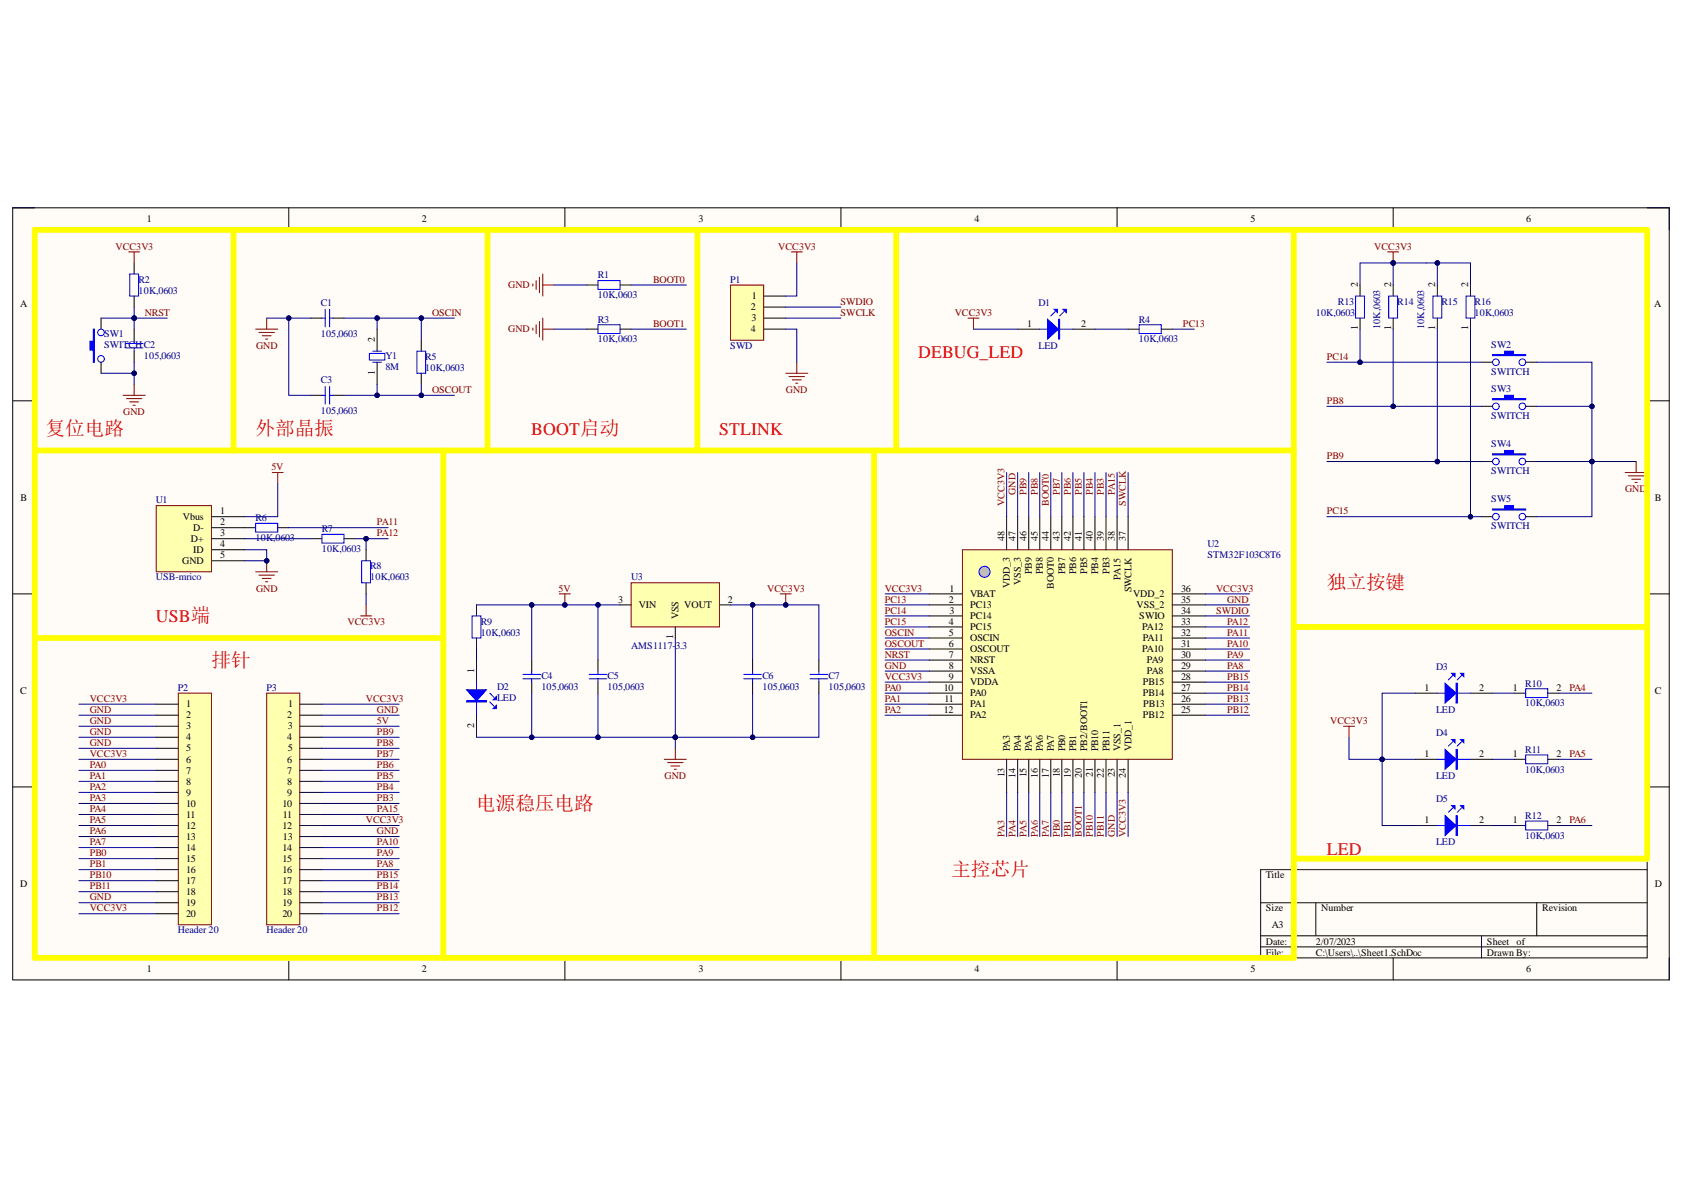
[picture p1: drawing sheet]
<svg xmlns="http://www.w3.org/2000/svg" width="297mm" height="210mm" viewBox="0 0 297 210" stroke-linecap="round" stroke-linejoin="round" font-family="sans-serif">
<defs><g id="words">
<g font-size="3.5" fill="#f00">
<text x="8" y="76.7">复位电路</text>
<text x="45.1" y="76.7">外部晶振</text>
<text x="234" y="103.9">独立按键</text>
<text x="37.3" y="117.6">排针</text>
<text x="84" y="142.9">电源稳压电路</text>
<text x="167.8" y="154.5">主控芯片</text>
</g>
<g font-size="3.1" fill="#f00">
<text x="162" y="63.2">DEBUG_LED</text>
<text x="93.7" y="76.7">BOOT启动</text>
<text x="126.9" y="76.8">STLINK</text>
<text x="27.5" y="109.7">USB端</text>
<text x="234" y="150.8">LED</text>
</g>
<g font-size="1.8">
<text x="25.9" y="39.2">1</text>
<text x="74.4" y="39.2">2</text>
<text x="123.2" y="39.2">3</text>
<text x="171.9" y="39.2">4</text>
<text x="220.6" y="39.2">5</text>
<text x="269.2" y="39.2">6</text>
<text x="132.6" y="52.8">1</text>
<text x="239.5" y="50.7" transform="rotate(-90 239.5 50.7)">2</text>
<text x="245.4" y="50.7" transform="rotate(-90 245.4 50.7)">2</text>
<text x="253.2" y="50.7" transform="rotate(-90 253.2 50.7)">2</text>
<text x="259" y="50.7" transform="rotate(-90 259 50.7)">2</text>
<text x="3.6" y="54.2">A</text>
<text x="132.5" y="54.7">2</text>
<text x="132.5" y="58.6">4</text>
<text x="132.5" y="56.7">3</text>
<text x="181.2" y="57.7">1</text>
<text x="190.7" y="57.7">2</text>
<text x="239.5" y="58.3" transform="rotate(-90 239.5 58.3)">1</text>
<text x="245.4" y="58.3" transform="rotate(-90 245.4 58.3)">1</text>
<text x="253.2" y="58.3" transform="rotate(-90 253.2 58.3)">1</text>
<text x="259" y="58.3" transform="rotate(-90 259 58.3)">1</text>
<text x="291.8" y="54.2">A</text>
<text x="66.1" y="60.4" transform="rotate(-90 66.1 60.4)">2</text>
<text x="66.1" y="66.2" transform="rotate(-90 66.1 66.2)">1</text>
<text x="3.6" y="88.4">B</text>
<text x="291.9" y="88.4">B</text>
<text x="32.2" y="91.7">Vbus</text>
<text x="33.7" y="95.6">D+</text>
<text x="34.1" y="93.7">D-</text>
<text x="38.8" y="90.7">1</text>
<text x="38.8" y="92.7">2</text>
<text x="38.8" y="94.6">3</text>
<text x="177.2" y="95.4" transform="rotate(-90 177.2 95.4)">48</text>
<text x="179.1" y="95.4" transform="rotate(-90 179.1 95.4)">47</text>
<text x="181.1" y="95.4" transform="rotate(-90 181.1 95.4)">46</text>
<text x="183" y="95.4" transform="rotate(-90 183 95.4)">45</text>
<text x="185" y="95.4" transform="rotate(-90 185 95.4)">44</text>
<text x="186.9" y="95.4" transform="rotate(-90 186.9 95.4)">43</text>
<text x="188.9" y="95.4" transform="rotate(-90 188.9 95.4)">42</text>
<text x="190.8" y="95.4" transform="rotate(-90 190.8 95.4)">41</text>
<text x="192.8" y="95.4" transform="rotate(-90 192.8 95.4)">40</text>
<text x="194.7" y="95.4" transform="rotate(-90 194.7 95.4)">39</text>
<text x="196.7" y="95.4" transform="rotate(-90 196.7 95.4)">38</text>
<text x="198.6" y="95.4" transform="rotate(-90 198.6 95.4)">37</text>
<text x="32.1" y="99.5">GND</text>
<text x="34.1" y="97.6">ID</text>
<text x="38.8" y="96.6">4</text>
<text x="38.8" y="98.5">5</text>
<text x="182" y="101.3" transform="rotate(-90 182 101.3)">PB9</text>
<text x="184" y="101.3" transform="rotate(-90 184 101.3)">PB8</text>
<text x="187.9" y="101.3" transform="rotate(-90 187.9 101.3)">PB7</text>
<text x="189.8" y="101.3" transform="rotate(-90 189.8 101.3)">PB6</text>
<text x="191.7" y="101.2" transform="rotate(-90 191.7 101.2)">PB5</text>
<text x="193.7" y="101.3" transform="rotate(-90 193.7 101.3)">PB4</text>
<text x="195.7" y="101.2" transform="rotate(-90 195.7 101.2)">PB3</text>
<text x="109" y="106.4">3</text>
<text x="112.7" y="107.3">VIN</text>
<text x="120.7" y="107.3">VOUT</text>
<text x="128.4" y="106.4">2</text>
<text x="167.4" y="106.4">2</text>
<text x="167.5" y="104.4">1</text>
<text x="171.1" y="105.3">VBAT</text>
<text x="171.1" y="107.3">PC13</text>
<text x="178.1" y="103.7" transform="rotate(-90 178.1 103.7)">VDD_3</text>
<text x="180.1" y="103.2" transform="rotate(-90 180.1 103.2)">VSS_3</text>
<text x="185.9" y="103.9" transform="rotate(-90 185.9 103.9)">BOOT0</text>
<text x="197.7" y="102.2" transform="rotate(-90 197.7 102.2)">PA15</text>
<text x="199.6" y="104.5" transform="rotate(-90 199.6 104.5)">SWCLK</text>
<text x="199.9" y="105.3">VDD_2</text>
<text x="200.5" y="107.3">VSS_2</text>
<text x="208.3" y="106.4">35</text>
<text x="208.3" y="104.4">36</text>
<text x="118.8" y="112.8" transform="rotate(-90 118.8 112.8)">1</text>
<text x="119.7" y="109.2" transform="rotate(-90 119.7 109.2)">VSS</text>
<text x="167.4" y="110.2">4</text>
<text x="167.4" y="112.2">5</text>
<text x="167.5" y="108.3">3</text>
<text x="171.1" y="109.2">PC14</text>
<text x="171.1" y="111.2">PC15</text>
<text x="171.1" y="113.1">OSCIN</text>
<text x="201" y="109.2">SWIO</text>
<text x="201.5" y="111.2">PA12</text>
<text x="201.6" y="113.1">PA11</text>
<text x="208.3" y="112.2">32</text>
<text x="208.3" y="110.2">33</text>
<text x="208.3" y="108.3">34</text>
<text x="83.7" y="118.8" transform="rotate(-90 83.7 118.8)">1</text>
<text x="167.4" y="114.1">6</text>
<text x="167.4" y="116.1">7</text>
<text x="167.4" y="118">8</text>
<text x="167.4" y="120">9</text>
<text x="171.1" y="115.1">OSCOUT</text>
<text x="171.1" y="117">NRST</text>
<text x="171.1" y="119">VSSA</text>
<text x="201.5" y="115.1">PA10</text>
<text x="202.3" y="119">PA8</text>
<text x="202.3" y="117">PA9</text>
<text x="208.3" y="120">28</text>
<text x="208.3" y="118">29</text>
<text x="208.3" y="116.1">30</text>
<text x="208.3" y="114.1">31</text>
<text x="3.6" y="122.4">C</text>
<text x="32.8" y="124.8">1</text>
<text x="50.8" y="124.8">1</text>
<text x="166.5" y="121.9">10</text>
<text x="166.5" y="125.8">12</text>
<text x="166.6" y="123.9">11</text>
<text x="171.1" y="120.9">VDDA</text>
<text x="171.1" y="122.8">PA0</text>
<text x="171.1" y="124.8">PA1</text>
<text x="201.6" y="122.8">PB14</text>
<text x="201.6" y="120.9">PB15</text>
<text x="201.6" y="124.8">PB13</text>
<text x="208.3" y="125.8">25</text>
<text x="208.3" y="123.9">26</text>
<text x="208.3" y="121.9">27</text>
<text x="251.3" y="121.9">1</text>
<text x="260.9" y="121.9">2</text>
<text x="266.9" y="121.9">1</text>
<text x="274.5" y="121.9">2</text>
<text x="291.9" y="122.4">C</text>
<text x="32.8" y="126.7">2</text>
<text x="32.8" y="128.7">3</text>
<text x="32.8" y="130.6">4</text>
<text x="50.7" y="126.7">2</text>
<text x="50.7" y="130.6">4</text>
<text x="50.7" y="128.7">3</text>
<text x="83.7" y="128.5" transform="rotate(-90 83.7 128.5)">2</text>
<text x="171.1" y="126.7">PA2</text>
<text x="201.6" y="126.7">PB12</text>
<text x="32.8" y="132.6">5</text>
<text x="32.8" y="134.6">6</text>
<text x="32.8" y="136.5">7</text>
<text x="50.7" y="134.6">6</text>
<text x="50.7" y="136.5">7</text>
<text x="50.7" y="132.6">5</text>
<text x="177.2" y="137.1" transform="rotate(-90 177.2 137.1)">13</text>
<text x="178.1" y="132.6" transform="rotate(-90 178.1 132.6)">PA3</text>
<text x="179.1" y="137.2" transform="rotate(-90 179.1 137.2)">14</text>
<text x="180.1" y="132.6" transform="rotate(-90 180.1 132.6)">PA4</text>
<text x="181.1" y="137.1" transform="rotate(-90 181.1 137.1)">15</text>
<text x="182" y="132.6" transform="rotate(-90 182 132.6)">PA5</text>
<text x="183" y="137.2" transform="rotate(-90 183 137.2)">16</text>
<text x="184" y="132.6" transform="rotate(-90 184 132.6)">PA6</text>
<text x="185" y="137.2" transform="rotate(-90 185 137.2)">17</text>
<text x="185.9" y="132.6" transform="rotate(-90 185.9 132.6)">PA7</text>
<text x="186.9" y="137.1" transform="rotate(-90 186.9 137.1)">18</text>
<text x="187.9" y="132.6" transform="rotate(-90 187.9 132.6)">PB0</text>
<text x="188.9" y="137.2" transform="rotate(-90 188.9 137.2)">19</text>
<text x="189.8" y="132.6" transform="rotate(-90 189.8 132.6)">PB1</text>
<text x="190.8" y="137.2" transform="rotate(-90 190.8 137.2)">20</text>
<text x="191.7" y="132.6" transform="rotate(-90 191.7 132.6)">PB2/BOOT1</text>
<text x="192.8" y="137" transform="rotate(-90 192.8 137)">21</text>
<text x="193.7" y="132.6" transform="rotate(-90 193.7 132.6)">PB10</text>
<text x="194.7" y="137.2" transform="rotate(-90 194.7 137.2)">22</text>
<text x="195.7" y="132.6" transform="rotate(-90 195.7 132.6)">PB11</text>
<text x="196.7" y="137.1" transform="rotate(-90 196.7 137.1)">23</text>
<text x="197.7" y="132.6" transform="rotate(-90 197.7 132.6)">VSS_1</text>
<text x="198.6" y="137.2" transform="rotate(-90 198.6 137.2)">24</text>
<text x="199.6" y="132.6" transform="rotate(-90 199.6 132.6)">VDD_1</text>
<text x="251.3" y="133.6">1</text>
<text x="260.9" y="133.6">2</text>
<text x="266.9" y="133.6">1</text>
<text x="274.5" y="133.6">2</text>
<text x="32.8" y="138.5">8</text>
<text x="32.8" y="140.4">9</text>
<text x="32.8" y="142.4">10</text>
<text x="49.8" y="142.4">10</text>
<text x="50.7" y="138.5">8</text>
<text x="50.7" y="140.4">9</text>
<text x="32.8" y="144.3">11</text>
<text x="32.8" y="146.2">12</text>
<text x="32.8" y="148.2">13</text>
<text x="49.8" y="146.2">12</text>
<text x="49.9" y="144.3">11</text>
<text x="49.9" y="148.2">13</text>
<text x="251.3" y="145.2">1</text>
<text x="260.9" y="145.2">2</text>
<text x="266.9" y="145.2">1</text>
<text x="274.5" y="145.2">2</text>
<text x="32.8" y="150.1">14</text>
<text x="32.8" y="152.1">15</text>
<text x="32.8" y="154">16</text>
<text x="32.8" y="156">17</text>
<text x="49.8" y="150.1">14</text>
<text x="49.8" y="152.1">15</text>
<text x="49.8" y="154">16</text>
<text x="49.8" y="156">17</text>
<text x="223.3" y="154.9">Title</text>
<text x="3.6" y="156.5">D</text>
<text x="32.8" y="157.9">18</text>
<text x="32.8" y="159.8">19</text>
<text x="32.8" y="161.8">20</text>
<text x="49.8" y="157.9">18</text>
<text x="49.8" y="159.8">19</text>
<text x="49.8" y="161.8">20</text>
<text x="223.3" y="160.8">Size</text>
<text x="233" y="160.8">Number</text>
<text x="272" y="160.8">Revision</text>
<text x="291.9" y="156.5">D</text>
<text x="223.3" y="166.7">Date:</text>
<text x="224.3" y="163.7">A3</text>
<text x="232.1" y="166.7">2/07/2023</text>
<text x="262.3" y="166.7">Sheet</text>
<text x="267.5" y="166.7">of</text>
<text x="25.9" y="171.5">1</text>
<text x="74.4" y="171.5">2</text>
<text x="123.2" y="171.5">3</text>
<text x="171.9" y="171.5">4</text>
<text x="220.6" y="171.5">5</text>
<text x="223.3" y="168.6">File:</text>
<text x="232.1" y="168.6">C:\Users\..\Sheet1.SchDoc</text>
<text x="262.3" y="168.6">Drawn By:</text>
<text x="269.2" y="171.5">6</text>
</g>
<g font-size="1.8" fill="#800000">
<text x="20.4" y="44.1">VCC3V3</text>
<text x="137.3" y="44.1">VCC3V3</text>
<text x="242.4" y="44.1">VCC3V3</text>
<text x="89.7" y="50.9">GND</text>
<text x="115.2" y="49.9">BOOT0</text>
<text x="148.3" y="53.8">SWDIO</text>
<text x="25.5" y="55.8">NRST</text>
<text x="76.2" y="55.8">OSCIN</text>
<text x="89.7" y="58.6">GND</text>
<text x="115.2" y="57.7">BOOT1</text>
<text x="148.3" y="55.8">SWCLK</text>
<text x="168.4" y="55.8">VCC3V3</text>
<text x="208.7" y="57.7">PC13</text>
<text x="45.2" y="61.6">GND</text>
<text x="234" y="63.5">PC14</text>
<text x="76.2" y="69.4">OSCOUT</text>
<text x="138.6" y="69.4">GND</text>
<text x="234" y="71.3">PB8</text>
<text x="21.7" y="73.2">GND</text>
<text x="47.9" y="83">5V</text>
<text x="234" y="81">PB9</text>
<text x="177.2" y="89.2" transform="rotate(-90 177.2 89.2)">VCC3V3</text>
<text x="179.1" y="87.3" transform="rotate(-90 179.1 87.3)">GND</text>
<text x="181.1" y="87.3" transform="rotate(-90 181.1 87.3)">PB9</text>
<text x="183" y="87.3" transform="rotate(-90 183 87.3)">PB8</text>
<text x="185" y="89.2" transform="rotate(-90 185 89.2)">BOOT0</text>
<text x="186.9" y="87.3" transform="rotate(-90 186.9 87.3)">PB7</text>
<text x="188.9" y="87.3" transform="rotate(-90 188.9 87.3)">PB6</text>
<text x="190.8" y="87.3" transform="rotate(-90 190.8 87.3)">PB5</text>
<text x="192.8" y="87.3" transform="rotate(-90 192.8 87.3)">PB4</text>
<text x="194.7" y="87.3" transform="rotate(-90 194.7 87.3)">PB3</text>
<text x="196.7" y="87.3" transform="rotate(-90 196.7 87.3)">PA15</text>
<text x="198.6" y="89.2" transform="rotate(-90 198.6 89.2)">SWCLK</text>
<text x="286.6" y="86.8">GND</text>
<text x="66.5" y="92.7">PA11</text>
<text x="66.5" y="94.6">PA12</text>
<text x="234" y="90.7">PC15</text>
<text x="45.2" y="104.4">GND</text>
<text x="98.5" y="104.4">5V</text>
<text x="135.3" y="104.4">VCC3V3</text>
<text x="156.1" y="106.4">PC13</text>
<text x="156.1" y="104.4">VCC3V3</text>
<text x="214.5" y="104.4">VCC3V3</text>
<text x="216.4" y="106.4">GND</text>
<text x="61.3" y="110.2">VCC3V3</text>
<text x="156.1" y="112.2">OSCIN</text>
<text x="156.1" y="108.3">PC14</text>
<text x="156.1" y="110.2">PC15</text>
<text x="214.5" y="108.3">SWDIO</text>
<text x="216.4" y="112.2">PA11</text>
<text x="216.4" y="110.2">PA12</text>
<text x="156.1" y="116.1">NRST</text>
<text x="156.1" y="114.1">OSCOUT</text>
<text x="156.1" y="118">GND</text>
<text x="156.1" y="120">VCC3V3</text>
<text x="216.4" y="118">PA8</text>
<text x="216.4" y="116.1">PA9</text>
<text x="216.4" y="114.1">PA10</text>
<text x="216.4" y="120">PB15</text>
<text x="15.8" y="123.9">VCC3V3</text>
<text x="15.8" y="125.8">GND</text>
<text x="64.5" y="123.9">VCC3V3</text>
<text x="66.5" y="125.8">GND</text>
<text x="156.1" y="121.9">PA0</text>
<text x="156.1" y="123.9">PA1</text>
<text x="156.1" y="125.8">PA2</text>
<text x="216.4" y="125.8">PB12</text>
<text x="216.4" y="123.9">PB13</text>
<text x="216.4" y="121.9">PB14</text>
<text x="276.8" y="121.9">PA4</text>
<text x="15.8" y="131.6">GND</text>
<text x="15.8" y="129.7">GND</text>
<text x="15.8" y="127.7">GND</text>
<text x="66.5" y="127.7">5V</text>
<text x="66.5" y="131.6">PB8</text>
<text x="66.5" y="129.7">PB9</text>
<text x="234.6" y="127.7">VCC3V3</text>
<text x="15.8" y="133.6">VCC3V3</text>
<text x="15.8" y="135.5">PA0</text>
<text x="15.8" y="137.5">PA1</text>
<text x="66.5" y="137.5">PB5</text>
<text x="66.5" y="135.5">PB6</text>
<text x="66.5" y="133.6">PB7</text>
<text x="117.2" y="137.5">GND</text>
<text x="276.8" y="133.6">PA5</text>
<text x="15.8" y="139.4">PA2</text>
<text x="15.8" y="141.3">PA3</text>
<text x="15.8" y="143.3">PA4</text>
<text x="66.5" y="141.3">PB3</text>
<text x="66.5" y="139.4">PB4</text>
<text x="66.5" y="143.3">PA15</text>
<text x="15.8" y="145.2">PA5</text>
<text x="15.8" y="147.2">PA6</text>
<text x="15.8" y="149.1">PA7</text>
<text x="64.5" y="145.2">VCC3V3</text>
<text x="66.5" y="149.1">PA10</text>
<text x="66.5" y="147.2">GND</text>
<text x="177.2" y="147.6" transform="rotate(-90 177.2 147.6)">PA3</text>
<text x="179.1" y="147.6" transform="rotate(-90 179.1 147.6)">PA4</text>
<text x="181.1" y="147.6" transform="rotate(-90 181.1 147.6)">PA5</text>
<text x="183" y="147.6" transform="rotate(-90 183 147.6)">PA6</text>
<text x="185" y="147.6" transform="rotate(-90 185 147.6)">PA7</text>
<text x="186.9" y="147.6" transform="rotate(-90 186.9 147.6)">PB0</text>
<text x="188.9" y="147.6" transform="rotate(-90 188.9 147.6)">PB1</text>
<text x="190.8" y="147.6" transform="rotate(-90 190.8 147.6)">BOOT1</text>
<text x="192.8" y="147.6" transform="rotate(-90 192.8 147.6)">PB10</text>
<text x="194.7" y="147.6" transform="rotate(-90 194.7 147.6)">PB11</text>
<text x="196.7" y="147.6" transform="rotate(-90 196.7 147.6)">GND</text>
<text x="198.6" y="147.6" transform="rotate(-90 198.6 147.6)">VCC3V3</text>
<text x="276.8" y="145.2">PA6</text>
<text x="15.8" y="151.1">PB0</text>
<text x="15.8" y="153">PB1</text>
<text x="15.8" y="154.9">PB10</text>
<text x="66.5" y="151.1">PA9</text>
<text x="66.5" y="153">PA8</text>
<text x="66.5" y="154.9">PB15</text>
<text x="15.8" y="156.9">PB11</text>
<text x="15.8" y="158.8">GND</text>
<text x="15.8" y="160.8">VCC3V3</text>
<text x="66.5" y="158.8">PB13</text>
<text x="66.5" y="156.9">PB14</text>
<text x="66.5" y="160.8">PB12</text>
</g>
<g font-size="1.8" fill="#000080">
<text x="24.4" y="49.9">R2</text>
<text x="24.4" y="51.9">10K,0603</text>
<text x="56.6" y="54">C1</text>
<text x="105.5" y="49.1">R1</text>
<text x="105.5" y="52.6">10K,0603</text>
<text x="128.8" y="49.9">P1</text>
<text x="183.2" y="54">D1</text>
<text x="236" y="53.8">R13</text>
<text x="246.5" y="53.8">R14</text>
<text x="254.3" y="53.8">R15</text>
<text x="260.1" y="53.8">R16</text>
<text x="18.4" y="59.5">SW1</text>
<text x="56.6" y="59.5">105,0603</text>
<text x="105.5" y="56.9">R3</text>
<text x="200.9" y="56.9">R4</text>
<text x="232.1" y="55.8">10K,0603</text>
<text x="243.4" y="58" transform="rotate(-90 243.4 58)">10K,0603</text>
<text x="251.2" y="58" transform="rotate(-90 251.2 58)">10K,0603</text>
<text x="260.1" y="55.8">10K,0603</text>
<text x="18.4" y="61.4">SWITCHC2</text>
<text x="25.4" y="63.4">105,0603</text>
<text x="68" y="63.4">Y1</text>
<text x="68" y="65.3">8M</text>
<text x="75" y="63.5">R5</text>
<text x="75" y="65.5">10K,0603</text>
<text x="105.5" y="60.4">10K,0603</text>
<text x="128.8" y="61.6">SWD</text>
<text x="183.2" y="61.6">LED</text>
<text x="200.9" y="60.4">10K,0603</text>
<text x="263" y="61.4">SW2</text>
<text x="56.6" y="67.6">C3</text>
<text x="263" y="66.1">SWITCH</text>
<text x="263" y="69.2">SW3</text>
<text x="56.6" y="73.1">105,0603</text>
<text x="263" y="73.8">SWITCH</text>
<text x="263" y="78.9">SW4</text>
<text x="263" y="83.6">SWITCH</text>
<text x="27.5" y="88.8">U1</text>
<text x="263" y="88.6">SW5</text>
<text x="45.1" y="91.9">R6</text>
<text x="45.1" y="95.5">10K,0603</text>
<text x="56.8" y="93.9">R7</text>
<text x="263" y="93.3">SWITCH</text>
<text x="56.8" y="97.4">10K,0603</text>
<text x="65.3" y="100.4">R8</text>
<text x="213" y="96.6">U2</text>
<text x="213" y="98.5">STM32F103C8T6</text>
<text x="27.5" y="102.4">USB-mrico</text>
<text x="65.3" y="102.4">10K,0603</text>
<text x="111.3" y="102.4">U3</text>
<text x="84.8" y="110.2">R9</text>
<text x="84.8" y="112.2">10K,0603</text>
<text x="95.5" y="119.7">C4</text>
<text x="107.2" y="119.7">C5</text>
<text x="111.3" y="114.5">AMS1117-</text>
<text x="119.1" y="114.5">3.3</text>
<text x="134.5" y="119.7">C6</text>
<text x="146.2" y="119.7">C7</text>
<text x="253.3" y="118.2">D3</text>
<text x="31.4" y="121.9">P2</text>
<text x="47" y="121.9">P3</text>
<text x="87.7" y="121.7">D2</text>
<text x="87.7" y="123.7">LED</text>
<text x="95.5" y="121.7">105,0603</text>
<text x="107.2" y="121.7">105,0603</text>
<text x="134.5" y="121.7">105,0603</text>
<text x="146.2" y="121.7">105,0603</text>
<text x="253.3" y="125.8">LED</text>
<text x="269.1" y="121.1">R10</text>
<text x="269.1" y="124.6">10K,0603</text>
<text x="253.3" y="129.8">D4</text>
<text x="253.3" y="137.5">LED</text>
<text x="269.1" y="132.8">R11</text>
<text x="269.1" y="136.3">10K,0603</text>
<text x="253.3" y="141.5">D5</text>
<text x="253.3" y="149.1">LED</text>
<text x="269.1" y="144.5">R12</text>
<text x="269.1" y="147.9">10K,0603</text>
<text x="31.4" y="164.7">Header 20</text>
<text x="47" y="164.7">Header 20</text>
</g>
</g></defs>
<path d="M2.2 36.7h292.2v136.1h-292.2z" fill-rule="evenodd" fill="#fffcf8"/>
<path d="M2.2 36.7h292.2v136.1h-292.2z" fill="none" stroke="#000" stroke-width=".18"/>
<path d="M6.1 40.5h284.4v128.5h-284.4z" fill-rule="evenodd" fill="#fffcf8"/>
<g fill="none" stroke="#000" stroke-width=".18">
<path d="M2.2 36.7h3.9M50.9 36.7v3.8M99.6 36.7v3.8M148.3 36.7v3.8M197 36.7v3.8M245.7 36.7v3.8M290.5 36.7h3.9v3.8M6.1 40.5h284.4v128.5h-284.4zM23.7 46.4v1.9M23.7 52.2v2M23.7 58.1v1.9M54.8 56.1h2"/>
<path d="M58.7 56.1h2M103.5 50.3h2M103.5 58.1h2M109.4 50.3h1.9M109.4 58.1h1.9M2.2 70.7h3.9M23.7 61.9v2M54.8 69.7h2M58.7 69.7h2M74.3 60v1.9M74.3 65.8v2M290.5 70.7h3.9"/>
<path d="M2.2 104.8h3.9M290.5 104.8h3.9M2.2 138.8h3.9M290.5 138.8h3.9M222.4 159.2h68.1M232.1 159.2v5.9M271.1 159.2v5.9M290.5 153.4h-68.1v15.6M50.9 169v3.8M99.6 169v3.8M148.3 169v3.8M197 169v3.8"/>
<path d="M222.4 165.1h68.1M222.4 167h68.1M245.7 169v3.8M261.3 165.1v3.9M294.4 169v3.8"/>
</g>
<g fill="none" stroke="#00f" stroke-width=".18">
<path d="M22.9 48.3h1.5v3.9h-1.5zM56.8 56.1h.6M57.4 54.6v3.1M58.1 54.6v3.1M58.1 56.1h.6M105.5 49.5h3.9v1.5h-3.9zM105.5 57.3h3.9v1.5h-3.9zM22.1 60.6h3.1M22.1 61.4h3.1M23.7 60v.6M23.7 61.4v.5M56.8 69.7h.6"/>
<path d="M57.4 68.2v3.1M58.1 68.2v3.1M58.1 69.7h.6M73.5 61.9h1.6v3.9h-1.6z"/>
</g>
<g fill="none" stroke="#800000" stroke-width=".18">
<path d="M22.7 44.4h1.9M23.7 44.4v2M45.1 58.1h3.9M45.7 58.6h2.7M46.3 59.2h1.5M46.8 59.8h.4M47 56.1v2M94 50.1v.4M94 57.9v.4M94.6 49.5v1.5M94.6 57.3v1.5M95.2 48.9v2.7"/>
<path d="M95.2 56.7v2.7M95.7 58.1h2M95.7 48.3v3.9M95.7 56.1v3.9M95.7 50.3h2M21.7 69.7h3.9M22.3 70.3h2.7M22.9 70.9h1.5M23.5 71.5h.4M23.7 67.8v1.9"/>
</g>
<path d="M6.1 40.5h116.9v39h-116.9zM41.2 40.5v39M86 40.5v39" fill="none" stroke="#ff0" stroke-width="1"/>
<path d="M128.9 50.3h5.8v9.7h-5.8z" fill-rule="evenodd" fill="#ffffb0"/>
<path d="M128.9 50.3h5.8v9.7h-5.8zM139.6 44.4h1.9M140.5 44.4v2M138.6 65.8h3.9M139.2 66.4h2.7M139.8 67h1.5M140.3 67.6h.4M140.5 63.9v1.9" fill="none" stroke="#800000" stroke-width=".18"/>
<path d="M134.7 52.2h3.9M134.7 54.2h3.9M134.7 56.1h3.9M134.7 58.1h3.9M179.5 58.1h3.9M189.2 58.1h3.9" fill="none" stroke="#000" stroke-width=".18"/>
<path d="M123 40.5h35.1v39h-35.1" fill="none" stroke="#ff0" stroke-width="1"/>
<path d="M183.4 58.1h5.8M186.1 54.9l-.8 .8M187.7 54.9l-.8 .8" fill="none" stroke="#00f" stroke-width=".18"/>
<path d="M184.8 56.3l1.9 1.8-1.9 1.7z" fill="#00f"/>
<path d="M184.8 56.3l1.9 1.8-1.9 1.7zM186.7 56.3h.2v3.5h-.2z" fill="none" stroke="#00f" stroke-width=".18"/>
<path d="M186.8 56.3v3.5" fill="none" stroke="#00f" stroke-width=".2"/>
<path d="M187.5 54.6h.6v.5z" fill="#00f"/>
<path d="M187.5 54.6h.6v.5z" fill="none" stroke="#00f" stroke-width=".18"/>
<path d="M185.9 54.6h.6v.5z" fill="#00f"/>
<path d="M185.9 54.6h.6v.5zM200.9 57.3h3.9v1.5h-3.9z" fill="none" stroke="#00f" stroke-width=".18"/>
<path d="M199 58.1h1.9M204.8 58.1h2" fill="none" stroke="#000" stroke-width=".18"/>
<path d="M170.7 56.1h2M171.7 56.1v2" fill="none" stroke="#800000" stroke-width=".18"/>
<path d="M158.1 40.5h70.1v39h-70.1" fill="none" stroke="#ff0" stroke-width="1"/>
<path d="M27.6 89.2h9.7v11.7h-9.7z" fill-rule="evenodd" fill="#ffffb0"/>
<path d="M27.6 89.2h9.7v11.7h-9.7zM47 98.9v2M48 83.4h2M49 83.4v1.9M45.1 100.9h3.9M45.7 101.4h2.7M46.3 102h1.5M46.8 102.6h.4" fill="none" stroke="#800000" stroke-width=".18"/>
<path d="M37.3 91.1h5.8M37.3 93.1h7.8M37.3 95h5.8M37.3 97h5.8M37.3 98.9h5.8M49 93.1h1.9M54.8 95h2M60.7 95h1.9" fill="none" stroke="#000" stroke-width=".18"/>
<path d="M45.1 92.3h3.9v1.6h-3.9zM56.8 94.2h3.9v1.6h-3.9z" fill="none" stroke="#00f" stroke-width=".18"/>
<circle cx="47" cy="98.9" r=".39" fill="#000080"/>
<circle cx="47" cy="98.9" r=".39" fill="none" stroke="#000080" stroke-width=".18"/>
<path d="M64.6 97v1.9M64.6 102.8v2" fill="none" stroke="#000" stroke-width=".18"/>
<path d="M63.8 98.9h1.5v3.9h-1.5z" fill="none" stroke="#00f" stroke-width=".18"/>
<path d="M63.6 108.6h1.9M64.6 106.7v1.9" fill="none" stroke="#800000" stroke-width=".18"/>
<path d="M6.1 79.5v89.5h72.1v-89.5" fill="none" stroke="#ff0" stroke-width="1"/>
<path d="M111.3 102.8h15.6v7.8h-15.6z" fill-rule="evenodd" fill="#ffffb0"/>
<path d="M111.3 102.8h15.6v7.8h-15.6z" fill="none" stroke="#800000" stroke-width=".18"/>
<g fill="none" stroke="#000" stroke-width=".18">
<path d="M84.1 116.4v3.9M93.8 116.4v2M105.5 116.4v2M109.4 106.7h1.9M119.1 110.6v1.9M126.9 106.7h2M132.7 116.4v2M144.4 116.4v2M84.1 126.2v3.8M93.8 120.3v2M105.5 120.3v2M132.7 120.3v2"/>
<path d="M144.4 120.3v2"/>
</g>
<g fill="none" stroke="#00f" stroke-width=".18">
<path d="M92.2 119h3.1M92.2 119.7h3.1M93.8 118.4v.6M93.8 119.7v.6M103.9 119h3.1M103.9 119.7h3.1M105.5 118.4v.6M105.5 119.7v.6M131.2 119h3.1M131.2 119.7h3.1M132.7 118.4v.6M132.7 119.7v.6"/>
<path d="M142.9 119h3.1M142.9 119.7h3.1M144.4 118.4v.6M144.4 119.7v.6M84.1 120.3v5.9M86.4 123.8l.8 .8M86.4 122.3l.8 .7"/>
</g>
<path d="M82.3 121.7h3.5l-1.7 1.9z" fill="#00f"/>
<path d="M82.3 121.7h3.5l-1.7 1.9zM82.3 123.6h3.5v.2h-3.5z" fill="none" stroke="#00f" stroke-width=".18"/>
<path d="M82.3 123.7h3.5" fill="none" stroke="#00f" stroke-width=".2"/>
<path d="M87 125l.6-.6v.6z" fill="#00f"/>
<path d="M87 125l.6-.6v.6z" fill="none" stroke="#00f" stroke-width=".18"/>
<path d="M87.6 122.8v.6h-.6z" fill="#00f"/>
<path d="M83.3 108.6h1.5v3.9h-1.5zM87.6 122.8v.6h-.6z" fill="none" stroke="#00f" stroke-width=".18"/>
<path d="M84.1 106.7v1.9M84.1 112.5v2" fill="none" stroke="#000" stroke-width=".18"/>
<path d="M137.6 104.8h2M138.6 104.8v1.9M117.2 133.9h3.9M117.8 134.5h2.7M118.3 135.1h1.6M118.9 135.7h.4M119.1 132v1.9" fill="none" stroke="#800000" stroke-width=".18"/>
<circle cx="138.6" cy="106.7" r=".39" fill="#000080"/>
<circle cx="138.6" cy="106.7" r=".39" fill="none" stroke="#000080" stroke-width=".18"/>
<path d="M98.7 104.8h1.9M99.6 104.8v1.9" fill="none" stroke="#800000" stroke-width=".18"/>
<circle cx="99.6" cy="106.7" r=".39" fill="#000080"/>
<circle cx="99.6" cy="106.7" r=".39" fill="none" stroke="#000080" stroke-width=".18"/>
<path d="M154.2 79.5v89.5h-76M228.2 79.5v89.5h-74" fill="none" stroke="#ff0" stroke-width="1"/>
<path d="M31.5 122.3h5.8v40.8h-5.8z" fill-rule="evenodd" fill="#ffffb0"/>
<path d="M31.5 122.3h5.8v40.8h-5.8z" fill="none" stroke="#800000" stroke-width=".18"/>
<g fill="none" stroke="#000" stroke-width=".18">
<path d="M27.6 124.2h3.9M27.6 126.2h3.9M27.6 128.1h3.9M27.6 130h3.9M27.6 132h3.9M27.6 133.9h3.9M27.6 135.9h3.9M27.6 137.8h3.9M27.6 139.8h3.9M27.6 141.7h3.9M27.6 143.7h3.9M27.6 145.6h3.9"/>
<path d="M27.6 147.6h3.9M27.6 149.5h3.9M27.6 151.4h3.9M27.6 153.4h3.9M27.6 155.3h3.9M27.6 157.3h3.9M27.6 159.2h3.9M27.6 161.2h3.9"/>
</g>
<path d="M47 122.3h5.9v40.8h-5.9z" fill-rule="evenodd" fill="#ffffb0"/>
<path d="M47 122.3h5.9v40.8h-5.9z" fill="none" stroke="#800000" stroke-width=".18"/>
<g fill="none" stroke="#000" stroke-width=".18">
<path d="M17.8 56.1v2M17.8 63.9v1.9M52.9 124.2h3.9M52.9 126.2h3.9M52.9 128.1h3.9M52.9 130h3.9M52.9 132h3.9M52.9 133.9h3.9M52.9 135.9h3.9M52.9 137.8h3.9M52.9 139.8h3.9M52.9 141.7h3.9"/>
<path d="M52.9 143.7h3.9M52.9 145.6h3.9M52.9 147.6h3.9M52.9 149.5h3.9M52.9 151.4h3.9M52.9 153.4h3.9M52.9 155.3h3.9M52.9 157.3h3.9M52.9 159.2h3.9M52.9 161.2h3.9"/>
</g>
<path d="M6.1 112.5h72.1" fill="none" stroke="#ff0" stroke-width="1"/>
<path d="M16.5 58.1h.2v5.8h-.2v-2.1h-.6v-1.6h.6z" fill-rule="evenodd" fill="#00f"/>
<g fill="none" stroke="#00f" stroke-width=".18">
<path d="M16.5 58.1h.2v5.8h-.2v-2.1h-.6v-1.6h.6z"/>
<circle cx="17.8" cy="58.6" r=".58"/>
<circle cx="17.8" cy="63.3" r=".58"/>
</g>
<path d="M169.8 97h37v36.9h-37z" fill-rule="evenodd" fill="#ffffb0"/>
<path d="M169.8 97h37v36.9h-37z" fill="none" stroke="#800000" stroke-width=".18"/>
<g fill="none" stroke="#000" stroke-width=".18">
<path d="M177.6 91.1v5.9M179.5 91.1v5.9M181.5 91.1v5.9M183.4 91.1v5.9M185.3 91.1v5.9M187.3 91.1v5.9M189.2 91.1v5.9M191.2 91.1v5.9M193.1 91.1v5.9M195.1 91.1v5.9M197 91.1v5.9M199 91.1v5.9"/>
<path d="M163.9 104.8h5.9M163.9 106.7h5.9M163.9 108.6h5.9M163.9 110.6h5.9M163.9 112.5h5.9M163.9 114.5h5.9M163.9 116.4h5.9M163.9 118.4h5.9M206.8 106.7h5.8M206.8 108.6h5.8M206.8 110.6h5.8M206.8 112.5h5.8"/>
<path d="M206.8 114.5h5.8M206.8 116.4h5.8M206.8 118.4h5.8M206.8 104.8h5.8M163.9 120.3h5.9M163.9 122.3h5.9M163.9 124.2h5.9M163.9 126.2h5.9M177.6 133.9v5.9M179.5 133.9v5.9M181.5 133.9v5.9M183.4 133.9v5.9"/>
<path d="M185.3 133.9v5.9M187.3 133.9v5.9M189.2 133.9v5.9M191.2 133.9v5.9M193.1 133.9v5.9M195.1 133.9v5.9M197 133.9v5.9M199 133.9v5.9M206.8 122.3h5.8M206.8 124.2h5.8M206.8 126.2h5.8M206.8 120.3h5.8"/>
</g>
<circle cx="173.7" cy="100.9" r=".98" fill="#c0c0c0"/>
<g fill="none" stroke="#00f" stroke-width=".18">
<path d="M65.2 62.3h2.7v1.2h-2.7zM65.7 61.9h1.6M65.7 63.9h1.6"/>
<circle cx="173.7" cy="100.9" r=".98"/>
</g>
<path d="M66.5 58.1v3.8M66.5 63.9v3.9M261.3 63.9h2M269.1 63.9h2" fill="none" stroke="#000" stroke-width=".18"/>
<path d="M263.3 62.5h2.1v-.6h1.6v.6h2.1v.2h-5.8z" fill-rule="evenodd" fill="#00f"/>
<g fill="none" stroke="#00f" stroke-width=".18">
<path d="M263.3 62.5h2.1v-.6h1.6v.6h2.1v.2h-5.8z"/>
<circle cx="263.9" cy="63.9" r=".59"/>
<circle cx="268.5" cy="63.9" r=".59"/>
</g>
<path d="M261.3 71.7h2M269.1 71.7h2" fill="none" stroke="#000" stroke-width=".18"/>
<path d="M263.3 70.3h2.1v-.6h1.6v.6h2.1v.2h-5.8z" fill-rule="evenodd" fill="#00f"/>
<g fill="none" stroke="#00f" stroke-width=".18">
<path d="M263.3 70.3h2.1v-.6h1.6v.6h2.1v.2h-5.8z"/>
<circle cx="263.9" cy="71.7" r=".59"/>
<circle cx="268.5" cy="71.7" r=".59"/>
</g>
<path d="M261.3 81.4h2M269.1 81.4h2" fill="none" stroke="#000" stroke-width=".18"/>
<path d="M263.3 80h2.1v-.5h1.6v.5h2.1v.2h-5.8z" fill-rule="evenodd" fill="#00f"/>
<g fill="none" stroke="#00f" stroke-width=".18">
<path d="M263.3 80h2.1v-.5h1.6v.5h2.1v.2h-5.8z"/>
<circle cx="263.9" cy="81.4" r=".59"/>
<circle cx="268.5" cy="81.4" r=".59"/>
</g>
<path d="M261.3 91.1h2M269.1 91.1h2" fill="none" stroke="#000" stroke-width=".18"/>
<path d="M263.3 89.8h2.1v-.6h1.6v.6h2.1v.2h-5.8z" fill-rule="evenodd" fill="#00f"/>
<g fill="none" stroke="#00f" stroke-width=".18">
<path d="M263.3 89.8h2.1v-.6h1.6v.6h2.1v.2h-5.8zM256.3 119.2l-.8 .7M257.8 119.2l-.8 .7M253.5 122.3h5.9"/>
<circle cx="263.9" cy="91.1" r=".59"/>
<circle cx="268.5" cy="91.1" r=".58"/>
</g>
<path d="M286.6 83.4h3.9M287.2 83.9h2.8M287.8 84.5h1.6M288.4 85.1h.4M288.6 81.4v2" fill="none" stroke="#800000" stroke-width=".18"/>
<path d="M249.6 122.3h3.9M259.4 122.3h3.9" fill="none" stroke="#000" stroke-width=".18"/>
<path d="M254.9 120.5l1.9 1.8-1.9 1.7z" fill="#00f"/>
<path d="M254.9 120.5l1.9 1.8-1.9 1.7zM256.8 120.5h.2v3.5h-.2z" fill="none" stroke="#00f" stroke-width=".18"/>
<path d="M256.9 120.5v3.5" fill="none" stroke="#00f" stroke-width=".2"/>
<path d="M257.6 118.8h.6v.6z" fill="#00f"/>
<path d="M257.6 118.8h.6v.6z" fill="none" stroke="#00f" stroke-width=".18"/>
<path d="M256.1 118.8h.6v.6z" fill="#00f"/>
<path d="M256.1 118.8h.6v.6zM253.5 133.9h5.9M256.3 130.8l-.8 .8M257.8 130.8l-.8 .8" fill="none" stroke="#00f" stroke-width=".18"/>
<path d="M249.6 133.9h3.9M259.4 133.9h3.9" fill="none" stroke="#000" stroke-width=".18"/>
<path d="M254.9 132.2l1.9 1.7-1.9 1.8z" fill="#00f"/>
<path d="M254.9 132.2l1.9 1.7-1.9 1.8zM256.8 132.2h.2v3.5h-.2z" fill="none" stroke="#00f" stroke-width=".18"/>
<path d="M256.9 132.2v3.5" fill="none" stroke="#00f" stroke-width=".2"/>
<path d="M257.6 130.4h.6v.6z" fill="#00f"/>
<path d="M257.6 130.4h.6v.6z" fill="none" stroke="#00f" stroke-width=".18"/>
<path d="M256.1 130.4h.6v.6z" fill="#00f"/>
<path d="M256.1 130.4h.6v.6zM253.5 145.6h5.9M256.3 142.5l-.8 .8M257.8 142.5l-.8 .8" fill="none" stroke="#00f" stroke-width=".18"/>
<path d="M249.6 145.6h3.9M259.4 145.6h3.9" fill="none" stroke="#000" stroke-width=".18"/>
<path d="M254.9 143.9l1.9 1.7-1.9 1.8z" fill="#00f"/>
<path d="M254.9 143.9l1.9 1.7-1.9 1.8zM256.8 143.9h.2v3.5h-.2z" fill="none" stroke="#00f" stroke-width=".18"/>
<path d="M256.9 143.9v3.5" fill="none" stroke="#00f" stroke-width=".2"/>
<path d="M257.6 142.1h.6v.6z" fill="#00f"/>
<path d="M257.6 142.1h.6v.6z" fill="none" stroke="#00f" stroke-width=".18"/>
<path d="M256.1 142.1h.6v.6z" fill="#00f"/>
<path d="M269.1 121.5h3.9v1.5h-3.9zM269.1 133.2h3.9v1.5h-3.9zM256.1 142.1h.6v.6zM269.1 144.8h3.9v1.6h-3.9z" fill="none" stroke="#00f" stroke-width=".18"/>
<path d="M237 128.1h1.9M237.9 128.1v1.9" fill="none" stroke="#800000" stroke-width=".18"/>
<path d="M267.2 122.3h1.9M267.2 133.9h1.9M273 122.3h2M273 133.9h2M267.2 145.6h1.9M273 145.6h2" fill="none" stroke="#000" stroke-width=".18"/>
<path d="M290.5 110.6v40.9h-62.3" fill="none" stroke="#ff0" stroke-width="1"/>
<path d="M23.7 56.1h5.8M156.1 116.4h7.8" fill="none" stroke="#000080" stroke-width=".18"/>
<circle cx="23.7" cy="56.1" r=".39" fill="#000080"/>
<g fill="none" stroke="#000080" stroke-width=".18">
<path d="M17.8 56.1h5.9"/>
<circle cx="23.7" cy="56.1" r=".39"/>
</g>
<circle cx="23.7" cy="56.1" r=".39" fill="#000080"/>
<g fill="none" stroke="#000080" stroke-width=".18">
<path d="M17.8 65.8h5.9"/>
<circle cx="23.7" cy="56.1" r=".39"/>
</g>
<circle cx="23.7" cy="65.8" r=".39" fill="#000080"/>
<g fill="none" stroke="#000080" stroke-width=".18">
<path d="M23.7 63.9v3.9"/>
<circle cx="23.7" cy="65.8" r=".39"/>
</g>
<circle cx="23.7" cy="65.8" r=".39" fill="#000080"/>
<g fill="none" stroke="#000080" stroke-width=".18">
<path d="M60.7 56.1h5.8v2"/>
<circle cx="23.7" cy="65.8" r=".39"/>
</g>
<circle cx="66.5" cy="56.1" r=".39" fill="#000080"/>
<g fill="none" stroke="#000080" stroke-width=".18">
<path d="M66.5 67.8v1.9h-5.8"/>
<circle cx="66.5" cy="56.1" r=".39"/>
</g>
<circle cx="66.5" cy="69.7" r=".39" fill="#000080"/>
<g fill="none" stroke="#000080" stroke-width=".18">
<path d="M66.5 56.1h7.8v3.9"/>
<circle cx="66.5" cy="69.7" r=".39"/>
</g>
<circle cx="66.5" cy="56.1" r=".39" fill="#000080"/>
<circle cx="66.5" cy="56.1" r=".39" fill="none" stroke="#000080" stroke-width=".18"/>
<circle cx="74.3" cy="56.1" r=".39" fill="#000080"/>
<g fill="none" stroke="#000080" stroke-width=".18">
<path d="M74.3 67.8v1.9h-7.8"/>
<circle cx="74.3" cy="56.1" r=".39"/>
</g>
<circle cx="66.5" cy="69.7" r=".39" fill="#000080"/>
<circle cx="66.5" cy="69.7" r=".39" fill="none" stroke="#000080" stroke-width=".18"/>
<circle cx="74.3" cy="69.7" r=".39" fill="#000080"/>
<g fill="none" stroke="#000080" stroke-width=".18">
<path d="M54.8 56.1h-3.9v13.6h3.9"/>
<circle cx="74.3" cy="69.7" r=".39"/>
</g>
<circle cx="50.9" cy="56.1" r=".39" fill="#000080"/>
<g fill="none" stroke="#000080" stroke-width=".18">
<path d="M47 56.1h3.9"/>
<circle cx="50.9" cy="56.1" r=".39"/>
</g>
<circle cx="50.9" cy="56.1" r=".39" fill="#000080"/>
<g fill="none" stroke="#000080" stroke-width=".18">
<path d="M74.3 56.1h5.9"/>
<circle cx="50.9" cy="56.1" r=".39"/>
</g>
<circle cx="74.3" cy="56.1" r=".39" fill="#000080"/>
<g fill="none" stroke="#000080" stroke-width=".18">
<path d="M74.3 69.7h5.9"/>
<circle cx="74.3" cy="56.1" r=".39"/>
</g>
<circle cx="74.3" cy="69.7" r=".39" fill="#000080"/>
<g fill="none" stroke="#000080" stroke-width=".18">
<path d="M97.7 50.3h5.8M97.7 58.1h5.8M111.3 50.3h9.8M111.3 58.1h9.8M138.6 58.1h1.9v5.8M138.6 54.2h9.7M138.6 56.1h9.7M140.5 46.4v5.8h-1.9M171.7 58.1h7.8M193.1 58.1h5.9M206.8 58.1h3.9M43.1 97h3.9v1.9h-3.9"/>
<path d="M43.1 95h11.7M49 85.3v5.8h-5.9M50.9 93.1h17.6M185.3 83.4v7.7M199 83.4v7.7M156.1 114.5h7.8M156.1 112.5h7.8M156.1 106.7h7.8M212.6 108.6h7.8M191.2 139.8v7.8"/>
<circle cx="74.3" cy="69.7" r=".39"/>
</g>
<circle cx="47" cy="98.9" r=".39" fill="#000080"/>
<g fill="none" stroke="#000080" stroke-width=".18">
<path d="M64.6 95v2M212.6 110.6h7.8M212.6 112.5h7.8"/>
<circle cx="47" cy="98.9" r=".39"/>
</g>
<circle cx="64.6" cy="95" r=".39" fill="#000080"/>
<g fill="none" stroke="#000080" stroke-width=".18">
<path d="M62.6 95h5.9M64.6 104.8v1.9"/>
<circle cx="64.6" cy="95" r=".39"/>
</g>
<circle cx="64.6" cy="95" r=".39" fill="#000080"/>
<g fill="none" stroke="#000080" stroke-width=".18">
<path d="M105.5 106.7v9.7"/>
<circle cx="64.6" cy="95" r=".39"/>
</g>
<circle cx="105.5" cy="106.7" r=".39" fill="#000080"/>
<g fill="none" stroke="#000080" stroke-width=".18">
<path d="M128.9 106.7h3.8v9.7"/>
<circle cx="105.5" cy="106.7" r=".39"/>
</g>
<circle cx="132.8" cy="106.7" r=".39" fill="#000080"/>
<g fill="none" stroke="#000080" stroke-width=".18">
<path d="M132.7 106.7h11.7v9.7"/>
<circle cx="132.8" cy="106.7" r=".39"/>
</g>
<circle cx="132.8" cy="106.7" r=".39" fill="#000080"/>
<circle cx="132.8" cy="106.7" r=".39" fill="none" stroke="#000080" stroke-width=".18"/>
<circle cx="138.6" cy="106.7" r=".39" fill="#000080"/>
<g fill="none" stroke="#000080" stroke-width=".18">
<path d="M132.7 122.3v7.7"/>
<circle cx="138.6" cy="106.7" r=".39"/>
</g>
<circle cx="132.8" cy="130" r=".39" fill="#000080"/>
<g fill="none" stroke="#000080" stroke-width=".18">
<path d="M105.5 122.3v7.7"/>
<circle cx="132.8" cy="130" r=".39"/>
</g>
<circle cx="105.5" cy="130" r=".39" fill="#000080"/>
<g fill="none" stroke="#000080" stroke-width=".18">
<path d="M119.1 130v2"/>
<circle cx="105.5" cy="130" r=".39"/>
</g>
<circle cx="119.1" cy="130" r=".39" fill="#000080"/>
<g fill="none" stroke="#000080" stroke-width=".18">
<path d="M119.1 112.5v17.5"/>
<circle cx="119.1" cy="130" r=".39"/>
</g>
<circle cx="119.1" cy="130" r=".39" fill="#000080"/>
<g fill="none" stroke="#000080" stroke-width=".18">
<path d="M84.1 106.7h9.7"/>
<circle cx="119.1" cy="130" r=".39"/>
</g>
<circle cx="93.8" cy="106.7" r=".39" fill="#000080"/>
<g fill="none" stroke="#000080" stroke-width=".18">
<path d="M84.1 114.5v1.9M84.1 130h9.7"/>
<circle cx="93.8" cy="106.7" r=".39"/>
</g>
<circle cx="93.8" cy="130" r=".39" fill="#000080"/>
<g fill="none" stroke="#000080" stroke-width=".18">
<path d="M109.4 106.7h-15.6v9.7"/>
<circle cx="93.8" cy="130" r=".39"/>
</g>
<circle cx="105.5" cy="106.7" r=".39" fill="#000080"/>
<circle cx="105.5" cy="106.7" r=".39" fill="none" stroke="#000080" stroke-width=".18"/>
<circle cx="99.6" cy="106.7" r=".39" fill="#000080"/>
<circle cx="99.6" cy="106.7" r=".39" fill="none" stroke="#000080" stroke-width=".18"/>
<circle cx="93.8" cy="106.7" r=".39" fill="#000080"/>
<g fill="none" stroke="#000080" stroke-width=".18">
<path d="M93.8 122.3v7.7h50.6v-7.7"/>
<circle cx="93.8" cy="106.7" r=".39"/>
</g>
<circle cx="93.8" cy="130" r=".39" fill="#000080"/>
<circle cx="93.8" cy="130" r=".39" fill="none" stroke="#000080" stroke-width=".18"/>
<circle cx="105.5" cy="130" r=".39" fill="#000080"/>
<circle cx="105.5" cy="130" r=".39" fill="none" stroke="#000080" stroke-width=".18"/>
<circle cx="119.1" cy="130" r=".39" fill="#000080"/>
<circle cx="119.1" cy="130" r=".39" fill="none" stroke="#000080" stroke-width=".18"/>
<circle cx="132.8" cy="130" r=".39" fill="#000080"/>
<g fill="none" stroke="#000080" stroke-width=".18">
<path d="M23.7 54.2v3.9"/>
<circle cx="132.8" cy="130" r=".39"/>
</g>
<circle cx="23.7" cy="56.1" r=".39" fill="#000080"/>
<g fill="none" stroke="#000080" stroke-width=".18">
<path d="M271.1 71.7h9.7M177.6 83.4v7.7M179.5 83.4v7.7M181.5 83.4v7.7M183.4 83.4v7.7M187.3 83.4v7.7M189.2 83.4v7.7M191.2 83.4v7.7M193.1 83.4v7.7M195.1 83.4v7.7M197 83.4v7.7M156.1 104.8h7.8"/>
<path d="M156.1 108.6h7.8M156.1 118.4h7.8M156.1 110.6h7.8M212.6 118.4h7.8M212.6 104.8h7.8M212.6 106.7h7.8M212.6 114.5h7.8M212.6 116.4h7.8M13.9 124.2h13.7M13.9 126.2h13.7M13.9 128.1h13.7M13.9 130h13.7"/>
<path d="M13.9 132h13.7M13.9 133.9h13.7M13.9 135.9h13.7M13.9 137.8h13.7M13.9 139.8h13.7M56.8 124.2h13.6M56.8 126.2h13.6M56.8 128.1h13.6M56.8 130h13.6M56.8 132h13.6M56.8 133.9h13.6M56.8 135.9h13.6"/>
<path d="M56.8 137.8h13.6M56.8 139.8h13.6M156.1 120.3h7.8M156.1 122.3h7.8M156.1 124.2h7.8M156.1 126.2h7.8M177.6 139.8v7.8M179.5 139.8v7.8M181.5 139.8v7.8M183.4 139.8v7.8M185.3 139.8v7.8M187.3 139.8v7.8"/>
<path d="M189.2 139.8v7.8M193.1 139.8v7.8M195.1 139.8v7.8M197 139.8v7.8M199 139.8v7.8M212.6 122.3h7.8M212.6 124.2h7.8M212.6 126.2h7.8M212.6 120.3h7.8M13.9 141.7h13.7M13.9 143.7h13.7M13.9 145.6h13.7"/>
<path d="M13.9 147.6h13.7M13.9 149.5h13.7M13.9 151.4h13.7M13.9 153.4h13.7M13.9 155.3h13.7M13.9 157.3h13.7M13.9 159.2h13.7M56.8 141.7h13.6M56.8 143.7h13.6M56.8 145.6h13.6M56.8 147.6h13.6M56.8 149.5h13.6"/>
<path d="M56.8 151.4h13.6M56.8 153.4h13.6M56.8 155.3h13.6M56.8 157.3h13.6M56.8 159.2h13.6M13.9 161.2h13.7M56.8 161.2h13.6"/>
<circle cx="23.7" cy="56.1" r=".39"/>
</g>
<circle cx="280.8" cy="71.7" r=".39" fill="#000080"/>
<g fill="none" stroke="#000080" stroke-width=".18">
<path d="M271.1 81.4h9.7"/>
<circle cx="280.8" cy="71.7" r=".39"/>
</g>
<circle cx="280.8" cy="81.4" r=".39" fill="#000080"/>
<g fill="none" stroke="#000080" stroke-width=".18">
<path d="M280.8 81.4h7.8"/>
<circle cx="280.8" cy="81.4" r=".39"/>
</g>
<circle cx="280.8" cy="81.4" r=".39" fill="#000080"/>
<g fill="none" stroke="#000080" stroke-width=".18">
<path d="M249.6 122.3h-5.8v11.6h5.8"/>
<circle cx="280.8" cy="81.4" r=".39"/>
</g>
<circle cx="243.8" cy="133.9" r=".39" fill="#000080"/>
<g fill="none" stroke="#000080" stroke-width=".18">
<path d="M243.8 133.9v11.7h5.8"/>
<circle cx="243.8" cy="133.9" r=".39"/>
</g>
<circle cx="243.8" cy="133.9" r=".39" fill="#000080"/>
<g fill="none" stroke="#000080" stroke-width=".18">
<path d="M237.9 130v3.9h5.9"/>
<circle cx="243.8" cy="133.9" r=".39"/>
</g>
<circle cx="243.8" cy="133.9" r=".39" fill="#000080"/>
<g fill="none" stroke="#000080" stroke-width=".18">
<path d="M271.1 63.9h9.7v27.2h-9.7M263.3 122.3h3.9M263.3 133.9h3.9M275 122.3h5.8M275 133.9h5.8M263.3 145.6h3.9M275 145.6h5.8"/>
<circle cx="243.8" cy="133.9" r=".39"/>
</g>
<circle cx="280.8" cy="71.7" r=".39" fill="#000080"/>
<circle cx="280.8" cy="71.7" r=".39" fill="none" stroke="#000080" stroke-width=".18"/>
<circle cx="280.8" cy="81.4" r=".39" fill="#000080"/>
<g fill="none" stroke="#000080" stroke-width=".18">
<path d="M234 63.9h27.3"/>
<circle cx="280.8" cy="81.4" r=".39"/>
</g>
<circle cx="239.9" cy="63.9" r=".39" fill="#000080"/>
<g fill="none" stroke="#000080" stroke-width=".18">
<path d="M234 71.7h27.3"/>
<circle cx="239.9" cy="63.9" r=".39"/>
</g>
<circle cx="245.7" cy="71.7" r=".39" fill="#000080"/>
<g fill="none" stroke="#000080" stroke-width=".18">
<path d="M234 81.4h27.3"/>
<circle cx="245.7" cy="71.7" r=".39"/>
</g>
<circle cx="253.5" cy="81.4" r=".39" fill="#000080"/>
<g fill="none" stroke="#000080" stroke-width=".18">
<path d="M234 91.1h27.3"/>
<circle cx="253.5" cy="81.4" r=".39"/>
</g>
<circle cx="259.4" cy="91.1" r=".39" fill="#000080"/>
<g fill="none" stroke="#000080" stroke-width=".18">
<path d="M239.9 58.1v5.8"/>
<circle cx="259.4" cy="91.1" r=".39"/>
</g>
<path d="M239.9 50.3v1.9M239.9 56.1v2M245.7 50.3v1.9M245.7 56.1v2M253.5 50.3v1.9M253.5 56.1v2M259.4 50.3v1.9M259.4 56.1v2" fill="none" stroke="#000" stroke-width=".18"/>
<path d="M239.1 52.2h1.6v3.9h-1.6zM245 52.2h1.5v3.9h-1.5zM252.7 52.2h1.6v3.9h-1.6zM258.6 52.2h1.5v3.9h-1.5z" fill="none" stroke="#00f" stroke-width=".18"/>
<circle cx="239.9" cy="63.9" r=".39" fill="#000080"/>
<g fill="none" stroke="#000080" stroke-width=".18">
<path d="M245.7 58.1v13.6"/>
<circle cx="239.9" cy="63.9" r=".39"/>
</g>
<circle cx="245.7" cy="71.7" r=".39" fill="#000080"/>
<g fill="none" stroke="#000080" stroke-width=".18">
<path d="M253.5 58.1v23.3"/>
<circle cx="245.7" cy="71.7" r=".39"/>
</g>
<circle cx="253.5" cy="81.4" r=".39" fill="#000080"/>
<g fill="none" stroke="#000080" stroke-width=".18">
<path d="M259.4 58.1v33"/>
<circle cx="253.5" cy="81.4" r=".39"/>
</g>
<circle cx="259.4" cy="91.1" r=".39" fill="#000080"/>
<g fill="none" stroke="#000080" stroke-width=".18">
<path d="M251.6 46.4h-11.7v3.9"/>
<circle cx="259.4" cy="91.1" r=".39"/>
</g>
<circle cx="245.7" cy="46.4" r=".39" fill="#000080"/>
<g fill="none" stroke="#000080" stroke-width=".18">
<path d="M253.5 46.4h5.9v3.9"/>
<circle cx="245.7" cy="46.4" r=".39"/>
</g>
<circle cx="253.5" cy="46.4" r=".39" fill="#000080"/>
<g fill="none" stroke="#000080" stroke-width=".18">
<path d="M251.6 46.4h1.9v3.9"/>
<circle cx="253.5" cy="46.4" r=".39"/>
</g>
<circle cx="253.5" cy="46.4" r=".39" fill="#000080"/>
<g fill="none" stroke="#000080" stroke-width=".18">
<path d="M245.7 46.4v3.9"/>
<circle cx="253.5" cy="46.4" r=".39"/>
</g>
<circle cx="245.7" cy="46.4" r=".39" fill="#000080"/>
<circle cx="245.7" cy="46.4" r=".39" fill="none" stroke="#000080" stroke-width=".18"/>
<path d="M244.8 44.4h1.9M245.7 44.4v2" fill="none" stroke="#800000" stroke-width=".18"/>
<circle cx="245.7" cy="46.4" r=".39" fill="#000080"/>
<circle cx="245.7" cy="46.4" r=".39" fill="none" stroke="#000080" stroke-width=".18"/>
<path d="M228.2 40.5h62.3v70.1h-62.3" fill="none" stroke="#ff0" stroke-width="1"/>
<use href="#words"/>
</svg>
